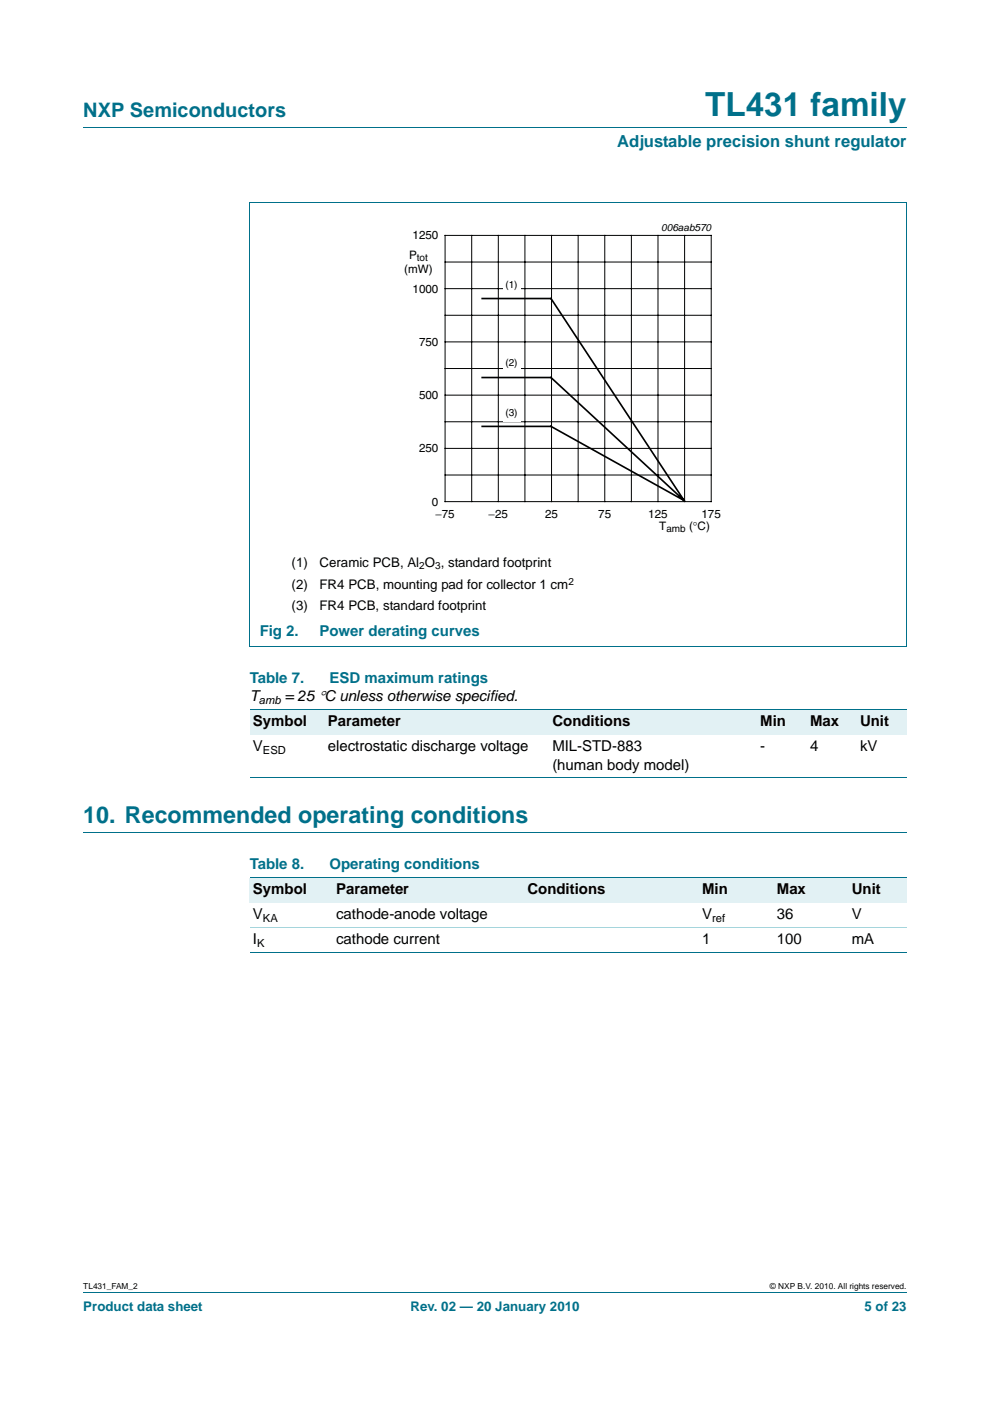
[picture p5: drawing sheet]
<svg xmlns="http://www.w3.org/2000/svg" width="210mm" height="297mm" viewBox="0 0 210 297" stroke-linecap="round" stroke-linejoin="round" font-family="sans-serif">
<defs><g id="words">
<text font-size="7" fill="#00708a" x="149.6" y="24.6">TL431 family</text>
<text font-size="4.9" fill="#00708a" x="17.7" y="174.6">10. Recommended operating conditions</text>
<text font-size="4.2" fill="#00708a" x="17.7" y="24.9">NXP Semiconductors</text>
<text font-size="3.5" fill="#00708a" x="130.9" y="31.1">Adjustable precision shunt regulator</text>
<g font-size="3.2" fill="#00708a">
<text x="55.1" y="134.9">Fig 2.</text>
<text x="67.8" y="134.9">Power derating curves</text>
<text x="53" y="144.8">Table 7.</text>
<text x="69.9" y="144.8">ESD maximum ratings</text>
<text x="53" y="184.3">Table 8.</text>
<text x="69.9" y="184.3">Operating conditions</text>
</g>
<g font-size="3.2">
<text x="53" y="148.7">T</text>
<text x="60.4" y="148.7">= 25 °C unless otherwise specified.</text>
<text x="53.7" y="154">Symbol</text>
<text x="69.5" y="154">Parameter</text>
<text x="117.2" y="154">Conditions</text>
<text x="161.2" y="154">Min</text>
<text x="171.8" y="154">Max</text>
<text x="182.4" y="154">Unit</text>
<text x="53.7" y="159.3">V</text>
<text x="69.5" y="159.3">electrostatic discharge voltage</text>
<text x="117.2" y="159.3">MIL-STD-883</text>
<text x="161.2" y="159.3">-</text>
<text x="171.8" y="159.3">4</text>
<text x="182.4" y="159.3">kV</text>
<text x="117.2" y="163.2">(human body model)</text>
<text x="53.7" y="189.6">Symbol</text>
<text x="71.3" y="189.6">Parameter</text>
<text x="111.9" y="189.6">Conditions</text>
<text x="148.9" y="189.6">Min</text>
<text x="164.8" y="189.6">Max</text>
<text x="180.7" y="189.6">Unit</text>
<text x="53.7" y="194.9">V</text>
<text x="71.3" y="194.9">cathode-anode voltage</text>
<text x="148.9" y="194.9">V</text>
<text x="164.8" y="194.9">36</text>
<text x="180.7" y="194.9">V</text>
<text x="53.7" y="200.2">I</text>
<text x="71.3" y="200.2">cathode current</text>
<text x="148.9" y="200.2">1</text>
<text x="164.8" y="200.2">100</text>
<text x="180.6" y="200.2">mA</text>
</g>
<g font-size="2.8">
<text x="61.8" y="124.8">(2)</text>
<text x="61.8" y="120.2">(1)</text>
<text x="67.8" y="120.2">Ceramic PCB, Al O , standard footprint</text>
<text x="67.8" y="124.8">FR4 PCB, mounting pad for collector 1 cm</text>
<text x="61.8" y="129.4">(3)</text>
<text x="67.8" y="129.4">FR4 PCB, standard footprint</text>
</g>
<g font-size="2.8" fill="#00708a">
<text x="17.7" y="277.9">Product data sheet</text>
<text x="87.1" y="277.9">Rev. 02 — 20 January 2010</text>
<text x="183.4" y="277.9">5 of 23</text>
</g>
<g font-size="2.5">
<text x="87.5" y="50.8">1250</text>
<text x="85.7" y="57.9">(mW)</text>
<text x="86.8" y="54.9">P</text>
<text x="87.5" y="62">1000</text>
<text x="88.9" y="73.3">750</text>
<text x="88.9" y="84.6">500</text>
<text x="88.9" y="95.9">250</text>
<text x="91.6" y="107.2">0</text>
<text x="92.4" y="109.7">−75</text>
<text x="103.6" y="109.7">−25</text>
<text x="115.6" y="109.7">25</text>
<text x="126.9" y="109.7">75</text>
<text x="137.5" y="109.7">125</text>
<text x="139.8" y="112.3">T</text>
<text x="146.2" y="112.3">(°C)</text>
<text x="148.8" y="109.7">175</text>
</g>
<g font-size="2.4">
<text x="54.9" y="149.3">amb</text>
<text x="55.8" y="159.9">ESD</text>
<text x="55.8" y="195.5">KA</text>
<text x="151" y="195.5">ref</text>
<text x="54.5" y="200.8">K</text>
</g>
<g font-size="2.1">
<text x="140.3" y="49.1">006aab570</text>
<text x="88.4" y="55.4">tot</text>
<text x="107.2" y="61.1">(1)</text>
<text x="107.2" y="77.7">(2)</text>
<text x="107.2" y="88.2">(3)</text>
<text x="141.3" y="112.8">amb</text>
<text x="88.9" y="120.7">2</text>
<text x="92.3" y="120.7">3</text>
<text x="120.6" y="124">2</text>
</g>
<g font-size="1.8">
<text x="17.7" y="273.3">TL431_FAM_2</text>
<text x="163.3" y="273.3">© NXP B.V. 2010. All rights reserved.</text>
</g>
</g></defs>
<path d="M17.7 27h174.6M17.7 176.6h174.6M17.7 273.9h174.6" fill="none" stroke="#00708a" stroke-width=".21"/>
<g fill="#e2f1f4">
<path d="M53 150.5h15.8v5.2h-15.8z"/>
<path d="M68.8 150.5h47.7v5.2h-47.7z"/>
<path d="M116.5 150.5h33.5v5.2h-33.5z"/>
<path d="M150 150.5h21.1v5.2h-21.1z"/>
<path d="M171.1 150.5h10.6v5.2h-10.6z"/>
<path d="M181.7 150.5h10.6v5.2h-10.6z"/>
</g>
<path d="M52.9 42.9h139.4M53 42.9v94.1M192.3 42.9v94.1M52.9 137.1h139.4M53 150.5h139.3M53 164.9h139.3" fill="none" stroke="#00708a" stroke-width=".21"/>
<path d="M81.7 47.1h81.9v66.3h-81.9z" fill="none" stroke="#fff" stroke-width=".21"/>
<g fill="none" stroke="#000" stroke-width=".21">
<path d="M94.4 49.9h56.4v56.5h-56.4zM94.4 55.6h56.4M100 49.9v56.5M105.7 49.9v56.5M111.3 49.9v56.5M117 49.9v56.5M122.6 49.9v56.5M128.3 49.9v56.5M133.9 49.9v56.5M139.6 49.9v56.5M145.2 49.9v56.5M94.4 66.8h56.4"/>
<path d="M94.4 78.1h56.4M94.4 61.2h56.4M94.4 72.5h56.4M94.4 89.4h56.4M94.4 83.8h56.4M94.4 95.1h56.4M94.4 100.7h56.4"/>
</g>
<path d="M102.3 63.3h14.6l28.2 42.8M102.3 90.4h14.6l28.2 15.7M102.3 80h14.6l28.2 26.1" fill="none" stroke="#000" stroke-width=".35"/>
<g fill="#fff">
<path d="M106.6 58.7h3.8v3.6h-3.8z"/>
<path d="M106.6 75.3h3.8v3.7h-3.8z"/>
<path d="M106.6 85.8h3.8v3.6h-3.8z"/>
</g>
<g fill="#e2f1f4">
<path d="M53 186.1h17.6v5.3h-17.6z"/>
<path d="M70.6 186.1h40.6v5.3h-40.6z"/>
<path d="M111.2 186.1h28.2v5.3h-28.2z"/>
<path d="M139.4 186.1h24.7v5.3h-24.7z"/>
<path d="M164.1 186.1h15.9v5.3h-15.9z"/>
<path d="M180 186.1h12.3v5.3h-12.3z"/>
</g>
<path d="M53 186.1h139.3M53 202h139.3" fill="none" stroke="#00708a" stroke-width=".21"/>
<path d="M53 196.7h139.3" fill="none" stroke="#a5d5dc" stroke-width=".21"/>
<use href="#words"/>
</svg>
